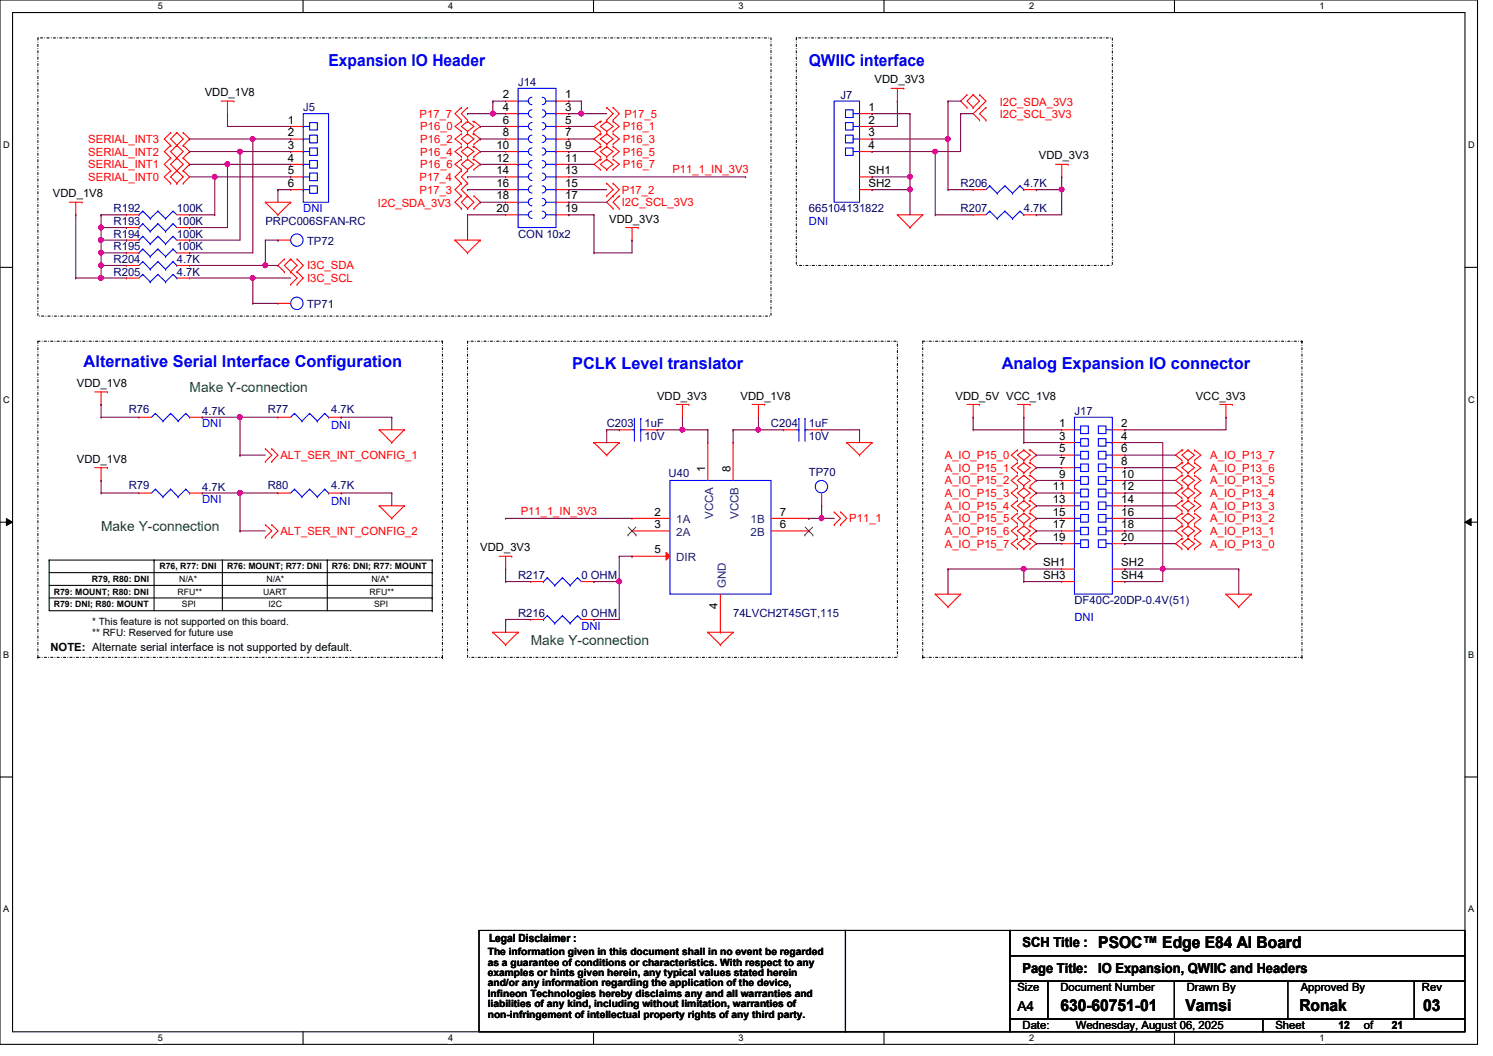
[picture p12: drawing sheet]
<svg xmlns="http://www.w3.org/2000/svg" width="297mm" height="210mm" viewBox="0 0 297 210" stroke-linecap="round" stroke-linejoin="round" font-family="sans-serif">
<defs><g id="words">
<g font-size="3.3" fill="#00f">
<text x="65.4" y="13">Expansion IO Header</text>
<text x="160.9" y="13">QWIIC interface</text>
<text x="16.6" y="72.9">Alternative Serial Interface Configuration</text>
<text x="113.8" y="73.4">PCLK Level translator</text>
<text x="199.3" y="73.4">Analog Expansion IO connector</text>
</g>
<g font-size="3.3">
<text x="218.5" y="188.6">PSOC™ Edge E84 AI Board</text>
<text x="210.9" y="201.1">630-60751-01</text>
<text x="235.8" y="201.1">Vamsi</text>
<text x="258.5" y="201.1">Ronak</text>
<text x="283.1" y="201.1">03</text>
</g>
<g font-size="2.8" fill="#008000">
<text x="37.7" y="77.9">Make Y-connection</text>
<text x="20.1" y="105.6">Make Y-connection</text>
<text x="105.6" y="128.2">Make Y-connection</text>
</g>
<g font-size="2.8">
<text x="203.4" y="188.4">SCH Title :</text>
<text x="203.4" y="193.4">Page Title:</text>
<text x="218.5" y="193.4">IO Expansion, QWIIC and Headers</text>
<text x="202.4" y="201.1">A4</text>
</g>
<g font-size="2.2" fill="#000080">
<text x="103.1" y="17.1">J14</text>
<text x="60.3" y="22.1">J5</text>
<text x="167.2" y="19.6">J7</text>
<text x="191.1" y="37.2">R206</text>
<text x="203.7" y="37.2">4.7K</text>
<text x="22.6" y="42.2">R192</text>
<text x="22.6" y="44.7">R193</text>
<text x="22.6" y="47.3">R194</text>
<text x="35.2" y="42.2">100K</text>
<text x="35.2" y="44.7">100K</text>
<text x="35.2" y="47.3">100K</text>
<text x="52.8" y="44.7">PRPC006SFAN-RC</text>
<text x="103.1" y="47.3">CON 10x2</text>
<text x="160.9" y="42.2">665104131822</text>
<text x="191.1" y="42.2">R207</text>
<text x="203.7" y="42.2">4.7K</text>
<text x="22.6" y="52.3">R204</text>
<text x="22.6" y="49.8">R195</text>
<text x="35.2" y="52.3">4.7K</text>
<text x="35.2" y="49.8">100K</text>
<text x="61.1" y="48.8">TP72</text>
<text x="22.6" y="54.8">R205</text>
<text x="35.2" y="54.8">4.7K</text>
<text x="61.1" y="61.3">TP71</text>
<text x="25.6" y="82.2">R76</text>
<text x="40.2" y="82.5">4.7K</text>
<text x="53.3" y="82.2">R77</text>
<text x="65.9" y="82.2">4.7K</text>
<text x="213.7" y="82.5">J17</text>
<text x="120.7" y="85">C203</text>
<text x="128.2" y="85">1uF</text>
<text x="128.2" y="87.5">10V</text>
<text x="153.4" y="85">C204</text>
<text x="160.9" y="85">1uF</text>
<text x="160.9" y="87.5">10V</text>
<text x="133" y="94.8">U40</text>
<text x="160.9" y="94.6">TP70</text>
<text x="25.6" y="97.3">R79</text>
<text x="40.2" y="97.6">4.7K</text>
<text x="53.3" y="97.3">R80</text>
<text x="65.9" y="97.3">4.7K</text>
<text x="103.1" y="115.2">R217</text>
<text x="115.7" y="115.2">0 OHM</text>
<text x="103.1" y="122.7">R216</text>
<text x="115.7" y="122.7">0 OHM</text>
<text x="145.8" y="122.7">74LVCH2T45GT,115</text>
<text x="213.7" y="120.2">DF40C-20DP-0.4V(51)</text>
</g>
<g font-size="2.2">
<text x="174" y="16.6">VDD_3V3</text>
<text x="40.7" y="19.1">VDD_1V8</text>
<text x="100" y="19.6">2</text>
<text x="100" y="22.1">4</text>
<text x="112.4" y="19.6">1</text>
<text x="112.4" y="22.1">3</text>
<text x="172.8" y="22.1">1</text>
<text x="57.3" y="24.6">1</text>
<text x="57.3" y="27.1">2</text>
<text x="57.3" y="29.6">3</text>
<text x="98.8" y="29.6">10</text>
<text x="100" y="24.6">6</text>
<text x="100" y="27.1">8</text>
<text x="112.4" y="24.6">5</text>
<text x="112.4" y="27.1">7</text>
<text x="112.4" y="29.6">9</text>
<text x="172.8" y="24.6">2</text>
<text x="172.8" y="27.1">3</text>
<text x="172.8" y="29.6">4</text>
<text x="57.3" y="32.1">4</text>
<text x="57.3" y="34.6">5</text>
<text x="98.8" y="32.1">12</text>
<text x="98.8" y="34.6">14</text>
<text x="112.4" y="32.1">11</text>
<text x="112.4" y="34.6">13</text>
<text x="172.8" y="34.6">SH1</text>
<text x="206.7" y="31.7">VDD_3V3</text>
<text x="10.5" y="39.2">VDD_1V8</text>
<text x="57.3" y="37.2">6</text>
<text x="98.8" y="37.2">16</text>
<text x="98.8" y="39.7">18</text>
<text x="112.4" y="37.2">15</text>
<text x="112.4" y="39.7">17</text>
<text x="172.8" y="37.2">SH2</text>
<text x="98.8" y="42.2">20</text>
<text x="112.4" y="42.2">19</text>
<text x="121.2" y="44.3">VDD_3V3</text>
<text x="15.3" y="77">VDD_1V8</text>
<text x="130.7" y="79.5">VDD_3V3</text>
<text x="147.3" y="79.5">VDD_1V8</text>
<text x="190.1" y="79.5">VDD_5V VCC_1V8</text>
<text x="237.9" y="79.5">VCC_3V3</text>
<text x="210.7" y="84.9">1</text>
<text x="210.7" y="87.5">3</text>
<text x="210.7" y="90">5</text>
<text x="223.1" y="84.9">2</text>
<text x="223.1" y="87.5">4</text>
<text x="223.1" y="90">6</text>
<text x="15.3" y="92">VDD_1V8</text>
<text x="140.3" y="93.8" transform="rotate(-90 140.3 93.8)">1</text>
<text x="145.3" y="93.8" transform="rotate(-90 145.3 93.8)">8</text>
<text x="210.7" y="92.5">7</text>
<text x="210.7" y="95">9</text>
<text x="223.1" y="92.5">8</text>
<text x="223.1" y="95">10</text>
<text x="209.4" y="97.5">11</text>
<text x="209.4" y="100">13</text>
<text x="223.1" y="97.5">12</text>
<text x="223.1" y="100">14</text>
<text x="130.2" y="102.5">2</text>
<text x="130.2" y="105">3</text>
<text x="155.2" y="105">6</text>
<text x="155.2" y="102.5">7</text>
<text x="209.4" y="102.5">15</text>
<text x="209.4" y="105">17</text>
<text x="209.4" y="107.6">19</text>
<text x="223.1" y="102.5">16</text>
<text x="223.1" y="105">18</text>
<text x="223.1" y="107.6">20</text>
<text x="95.5" y="109.6">VDD_3V3</text>
<text x="130.2" y="110.1">5</text>
<text x="207.5" y="112.6">SH1</text>
<text x="223.1" y="112.6">SH2</text>
<text x="207.5" y="115.1">SH3</text>
<text x="223.1" y="115.1">SH4</text>
<text x="142.7" y="121.2" transform="rotate(-90 142.7 121.2)">4</text>
<text x="10" y="129.5">NOTE: Alternate serial interface is not supported by default.</text>
<text x="97.3" y="187.4">Legal Disclaimer :</text>
<text x="202.4" y="197.1">Size</text>
<text x="210.9" y="197.1">Document Number</text>
<text x="236.1" y="197.1">Drawn By</text>
<text x="258.7" y="197.1">Approved By</text>
<text x="282.9" y="197.1">Rev</text>
<text x="203.4" y="204.7">Date:</text>
<text x="214" y="204.7">Wednesday, August 06, 2025</text>
<text x="253.7" y="204.7">Sheet</text>
<text x="266.3" y="204.7">12</text>
<text x="271.3" y="204.7">of</text>
<text x="276.9" y="204.7">21</text>
</g>
<g font-size="2.2" fill="#f00">
<text x="83.5" y="23.4">P17_7</text>
<text x="124.2" y="23.4">P17_5</text>
<text x="198.9" y="23.4">I2C_SCL_3V3</text>
<text x="198.9" y="21.1">I2C_SDA_3V3</text>
<text x="17.6" y="28.4">SERIAL_INT3</text>
<text x="83.6" y="25.9">P16_0</text>
<text x="83.6" y="28.4">P16_2</text>
<text x="123.9" y="25.9">P16_1</text>
<text x="123.9" y="28.4">P16_3</text>
<text x="17.6" y="30.9">SERIAL_INT2</text>
<text x="17.6" y="33.4">SERIAL_INT1</text>
<text x="17.6" y="36">SERIAL_INT0</text>
<text x="83.5" y="36">P17_4</text>
<text x="83.6" y="30.9">P16_4</text>
<text x="83.6" y="33.4">P16_6</text>
<text x="123.9" y="30.9">P16_5</text>
<text x="123.9" y="33.4">P16_7</text>
<text x="133.8" y="34.5">P11_1_IN_3V3</text>
<text x="75.2" y="41.2">I2C_SDA_3V3</text>
<text x="83.5" y="38.5">P17_3</text>
<text x="123.7" y="41">I2C_SCL_3V3</text>
<text x="123.7" y="38.5">P17_2</text>
<text x="61.1" y="53.6">I3C_SDA</text>
<text x="61.1" y="56.1">I3C_SCL</text>
<text x="55.8" y="91.3">ALT_SER_INT_CONFIG_1</text>
<text x="188" y="91.3">A_IO_P15_0</text>
<text x="188" y="93.8">A_IO_P15_1</text>
<text x="240.7" y="93.8">A_IO_P13_6</text>
<text x="240.7" y="91.3">A_IO_P13_7</text>
<text x="188" y="96.3">A_IO_P15_2</text>
<text x="188" y="98.8">A_IO_P15_3</text>
<text x="188" y="101.3">A_IO_P15_4</text>
<text x="240.7" y="101.3">A_IO_P13_3</text>
<text x="240.7" y="98.8">A_IO_P13_4</text>
<text x="240.7" y="96.3">A_IO_P13_5</text>
<text x="55.8" y="106.4">ALT_SER_INT_CONFIG_2</text>
<text x="103.6" y="102.4">P11_1_IN_3V3</text>
<text x="169" y="103.8">P11_1</text>
<text x="188" y="103.8">A_IO_P15_5</text>
<text x="188" y="106.4">A_IO_P15_6</text>
<text x="240.7" y="106.4">A_IO_P13_1</text>
<text x="240.7" y="103.8">A_IO_P13_2</text>
<text x="188" y="108.9">A_IO_P15_7</text>
<text x="240.7" y="108.9">A_IO_P13_0</text>
</g>
<g font-size="2.2" fill="#00f">
<text x="60.3" y="42.2">DNI</text>
<text x="160.9" y="44.7">DNI</text>
<text x="40.2" y="85">DNI</text>
<text x="65.9" y="85.3">DNI</text>
<text x="40.2" y="100.1">DNI</text>
<text x="65.9" y="100.3">DNI</text>
<text x="115.7" y="125.2">DNI</text>
<text x="213.7" y="123.5">DNI</text>
</g>
<g font-size="2.2" fill="#004080">
<text x="134.5" y="104.1">1A</text>
<text x="134.5" y="106.6">2A</text>
<text x="141.9" y="103.2" transform="rotate(-90 141.9 103.2)">VCCA</text>
<text x="146.9" y="103.2" transform="rotate(-90 146.9 103.2)">VCCB</text>
<text x="149.3" y="106.6">2B</text>
<text x="149.3" y="104.1">1B</text>
<text x="134.5" y="111.6">DIR</text>
<text x="144.4" y="116.9" transform="rotate(-90 144.4 116.9)">GND</text>
</g>
<g font-size="2">
<text x="18.3" y="124.2">* This feature is not supported on this board.</text>
<text x="18.3" y="126.5">** RFU: Reserved for future use</text>
<text x="97" y="189.9">The information given in this document shall in no event be regarded</text>
<text x="97" y="192">as a guarantee of conditions or characteristics. With respect to any</text>
<text x="97" y="194.1">examples or hints given herein, any typical values stated herein</text>
<text x="97" y="196.2">and/or any information regarding the application of the device,</text>
<text x="97" y="198.2">Infineon Technologies hereby disclaims any and all warranties and</text>
<text x="97" y="200.3">liabilities of any kind, including without limitation, warranties of</text>
<text x="97" y="202.4">non-infringement of intellectual property rights of any third party.</text>
</g>
<g font-size="1.8">
<text x="31.4" y="1.9">5</text>
<text x="89.2" y="1.9">4</text>
<text x="146.9" y="1.9">3</text>
<text x="204.7" y="1.9">2</text>
<text x="262.5" y="1.9">1</text>
<text x=".6" y="29.4">D</text>
<text x="292.1" y="29.4">D</text>
<text x=".6" y="80.1">C</text>
<text x="292.1" y="80.1">C</text>
<text x=".6" y="130.8">B</text>
<text x="292.1" y="130.8">B</text>
<text x=".6" y="181.4">A</text>
<text x="292.1" y="181.4">A</text>
<text x="31.4" y="207.1">5</text>
<text x="89.2" y="207.1">4</text>
<text x="146.9" y="207.1">3</text>
<text x="204.7" y="207.1">2</text>
<text x="262.5" y="207.1">1</text>
</g>
<g font-size="1.7">
<text x="31.7" y="113.2">R76, R77: DNI</text>
<text x="45.2" y="113.2">R76: MOUNT; R77: DNI</text>
<text x="66" y="113.2">R76: DNI; R77: MOUNT</text>
<text x="10.7" y="118.3">R79: MOUNT; R80: DNI</text>
<text x="18.3" y="115.7">R79, R80: DNI</text>
<text x="35.3" y="118.3">RFU**</text>
<text x="35.6" y="115.7">N/A*</text>
<text x="52.4" y="118.3">UART</text>
<text x="53" y="115.7">N/A*</text>
<text x="73.5" y="118.3">RFU**</text>
<text x="73.9" y="115.7">N/A*</text>
<text x="10.7" y="120.8">R79: DNI; R80: MOUNT</text>
<text x="36.2" y="120.8">SPI</text>
<text x="53.4" y="120.8">I2C</text>
<text x="74.4" y="120.8">SPI</text>
</g>
</g></defs>
<path d="M0 0h293.9v207.7h-293.9zM2.5 2.5h288.9v202.7h-288.9z" fill="none" stroke="#000" stroke-width=".21"/>
<g fill="#fff">
<path d="M31.4 .3h.9v1.9h-.9z"/>
<path d="M31.4 205.4h.9v2h-.9z"/>
</g>
<path d="M60.3 0v2.5M60.3 205.2v2.5" fill="none" stroke="#000" stroke-width=".21"/>
<g fill="#fff">
<path d="M89.2 .3h.9v1.9h-.9z"/>
<path d="M89.2 205.4h.9v2h-.9z"/>
</g>
<path d="M118.1 0v2.5M118.1 205.2v2.5" fill="none" stroke="#000" stroke-width=".21"/>
<g fill="#fff">
<path d="M146.9 .3h1v1.9h-1z"/>
<path d="M146.9 205.4h1v2h-1z"/>
</g>
<path d="M175.9 0v2.5M175.9 205.2v2.5" fill="none" stroke="#000" stroke-width=".21"/>
<g fill="#fff">
<path d="M204.7 .3h1v1.9h-1z"/>
<path d="M204.7 205.4h1v2h-1z"/>
</g>
<path d="M233.6 0v2.5M233.6 205.2v2.5" fill="none" stroke="#000" stroke-width=".21"/>
<g fill="#fff">
<path d="M262.5 .3h1v1.9h-1z"/>
<path d="M262.5 205.4h1v2h-1z"/>
<path d="M.6 27.8h1.3v2h-1.3z"/>
<path d="M292.1 27.8h1.2v2h-1.2z"/>
<path d="M.6 78.5h1.3v2h-1.3z"/>
<path d="M292.1 78.5h1.2v2h-1.2z"/>
</g>
<path d="M0 53.2h2.5M291.4 53.2h2.5" fill="none" stroke="#000" stroke-width=".21"/>
<g fill="#fff">
<path d="M.6 129.2h1.2v1.9h-1.2z"/>
<path d="M292.1 129.2h1.1v1.9h-1.1z"/>
</g>
<path d="M0 103.8h2.5M291.4 103.8h2.5" fill="none" stroke="#000" stroke-width=".21"/>
<path d="M1.3 103.1l1.2 .7-1.2 .7zM291.4 103.8l1.3-.7v1.4z" fill="#000"/>
<path d="M1.3 103.1l1.2 .7-1.2 .7zM291.4 103.8l1.3-.7v1.4z" fill="none" stroke="#000" stroke-width=".2"/>
<g fill="#fff">
<path d="M.6 179.8h1.2v2h-1.2z"/>
<path d="M292.1 179.8h1.1v2h-1.1z"/>
</g>
<g fill="none" stroke="#000" stroke-width=".21">
<path d="M9.8 111.4h.1M9.8 111.4h76.2M9.8 111.4v10.1h76.2M9.8 113.9h76.2M9.8 116.4h76.2M9.8 118.9h76.2M30.6 111.4h.1M30.6 111.4v10.1M44.2 111.4h.1M44.2 111.4v10.1M65.1 111.4h.1M65.1 111.4v10.1"/>
<path d="M86 111.4h.1M86 113.9h.1M86 116.4h.1M86 118.9h.1M86 111.4v10.1M86 121.5h.1M0 154.5h2.5M291.4 154.5h2.5M95.3 185h72.9v20.2h-72.9zM168.2 185h32.7v20.2h-32.7zM200.9 185h90.5v5.1h-90.5zM200.9 195.1h7.5v7.5h-7.5z"/>
<path d="M200.9 190.1h90.5v5h-90.5zM208.4 195.1h72.9v7.5h-72.9zM233.6 195.1h22.6v7.5h-22.6zM281.3 195.1h10.1v7.5h-10.1zM200.9 202.6h50.3v2.6h-50.3zM251.2 202.6h40.2v2.6h-40.2z"/>
</g>
<g fill="none" stroke="#000" stroke-width=".21" stroke-dasharray=".4 .4 0 .4">
<path d="M7.5 7.5h145.9v55.4h-145.9zM158.4 7.5h62.9v45.3h-62.9zM7.5 67.9h80.5M7.5 67.9v62.8M88 67.9h.1M88 67.9v62.8M93 67.9h85.5v62.8h-85.5zM183.6 67.9h75.4M183.6 67.9v62.8M259 67.9h.1M7.5 130.7h.1M7.5 130.7h80.5"/>
<path d="M88 130.7h.1M183.6 130.7h.1M183.6 130.7h75.4M259 130.7v-62.8M259 130.7h.1"/>
</g>
<g fill="none" stroke="#f00" stroke-width=".21">
<path d="M177.2 17.6h2.6M178.5 17.6v2.5M179.8 17.6h.1M192.4 18.8h.1M192.4 18.8l-1.3 1.3 1.3 1.3M193.6 18.8h.1M193.6 18.8l-1.2 1.3 1.2 1.3M193.6 18.8l1.3 1.3-1.3 1.3M194.9 18.8h.1M194.9 18.8l1.2 1.3-1.2 1.3M34 28.9h.1M34 26.4h.1"/>
<path d="M34 31.4h.1M34 34h.1M34 36.4h.1M34 31.4l-1.3 1.3 1.3 1.3M34 26.4l-1.3 1.2 1.3 1.3M34 28.9l-1.3 1.2 1.3 1.3M34 34l-1.3 1.2 1.3 1.2M35.2 26.4h.1M35.2 28.9h.1M35.2 31.4h.1M35.2 34h.1M35.2 36.4h.1"/>
<path d="M35.2 26.4l1.2 1.2-2.4 2.5 1.2 1.3M35.2 26.4l-1.2 1.2 1.2 1.3M35.2 28.9l1.2 1.2-1.2 1.3M35.2 31.4l1.2 1.3-2.4 2.5 1.2 1.2M35.2 31.4l-1.2 1.3 1.2 1.3M35.2 34l1.2 1.2-1.2 1.2M36.4 28.9h.1M36.4 26.4h.1M36.4 31.4h.1M36.4 34h.1M36.4 36.4h.1M36.4 26.4l1.3 1.2-1.3 1.3"/>
<path d="M36.4 31.4l1.3 1.3-1.3 1.3M36.4 28.9l1.3 1.2-1.3 1.3M36.4 34l1.3 1.2-1.3 1.2M44 20.1h2.5M45.3 22.6h.1M45.3 20.1v2.5M46.5 20.1h.1M91.8 24.1h.1M91.8 26.1h.1M91.8 26.6h.1M91.8 28.7h.1M91.8 29.2h.1"/>
<path d="M91.8 31.2h.1M91.8 31.7h.1M91.8 33.7h.1M91.8 38.9h.1M91.8 36.4h.1M91.8 34h.1M91.8 23.9h.1M91.8 21.4h.1M91.8 24.1l-1.3 1 1.3 1M91.8 26.6l-1.3 1 1.3 1.1M91.8 29.2l-1.3 .9 1.3 1.1M91.8 31.7l-1.3 1 1.3 1"/>
<path d="M91.8 34l-1.3 1.2 1.3 1.2M91.8 38.9l-1.3 1.3 1.3 1.3M91.8 36.4l-1.3 1.3 1.3 1.2M91.8 21.4l-1.3 1.2 1.3 1.3M93 24.1h.1M93 26.1h.1M93 26.6h.1M93 28.7h.1M93 29.2h.1M93 31.2h.1M93 31.7h.1M93 33.7h.1"/>
<path d="M93 38.9h.1M93 36.4h.1M93 34h.1M93 23.9h.1M93 21.4h.1M93 24.1l-1.2 1 1.2 1M93 24.1l1.3 1-1.3 1M93 26.6l-1.2 1 1.2 1.1M93 26.6l1.3 1-1.3 1.1M93 29.2l-1.2 .9 1.2 1.1M93 29.2l1.3 .9-1.3 1.1M93 31.7l-1.2 1 1.2 1"/>
<path d="M93 31.7l1.3 1-1.3 1M93 36.4l-1.2 1.3 2.5 2.5-1.3 1.3M93 38.9l-1.2 1.3 1.2 1.3M93 34l-1.2 1.2 1.2 1.2M93 21.4l-1.2 1.2 1.2 1.3M94 24.1h.3M94 26.6h.3M94 29.2h.3M94 31.7h.3M94.3 26.1h.1M94.3 24.1h.1M94.3 28.7h.1"/>
<path d="M94.3 26.6h.1M94.3 31.2h.1M94.3 29.2h.1M94.3 33.7h.1M94.3 31.7h.1M94.3 38.9h.1M94.3 24.1l1.2 1-1.2 1M94.3 26.6l1.2 1-1.2 1.1M94.3 29.2l1.2 .9-1.2 1.1M94.3 31.7l1.2 1-1.2 1M94.3 38.9l1.2 1.3-1.2 1.3M100.6 20.1h.1"/>
<path d="M100.6 22.6h.1M100.6 25.1h.1M100.6 27.6h.1M100.6 30.1h.1M100.6 32.7h.1M100.6 35.2h.1M100.6 37.7h.1M100.6 20.1h2.5M100.6 32.7h2.5M100.6 37.7h2.5M100.6 22.6h2.5M100.6 25.1h2.5"/>
<path d="M100.6 27.6h2.5M100.6 30.1h2.5M100.6 35.2h2.5M110.6 20.1h2.6M110.6 32.7h2.6M110.6 37.7h2.6M110.6 22.6h2.6M110.6 25.1h2.6M110.6 27.6h2.6M110.6 30.1h2.6M110.6 35.2h2.6M113.2 20.1h.1"/>
<path d="M113.2 22.6h.1M113.2 25.1h.1M113.2 27.6h.1M113.2 30.1h.1M113.2 32.7h.1M113.2 35.2h.1M113.2 37.7h.1M119.4 26.1h.1M119.4 24.1h.1M119.4 28.7h.1M119.4 26.6h.1M119.4 31.2h.1"/>
<path d="M119.4 29.2h.1M119.4 33.7h.1M119.4 31.7h.1M119.4 24.1h.3M119.4 24.1l-1.2 1 1.2 1M119.4 26.6h.3M119.4 26.6l-1.2 1 1.2 1.1M119.4 29.2h.3M119.4 29.2l-1.2 .9 1.2 1.1M119.4 31.7h.3M119.4 31.7l-1.2 1 1.2 1M120.7 24.1h.1"/>
<path d="M120.7 26.1h.1M120.7 26.6h.1M120.7 28.7h.1M120.7 29.2h.1M120.7 31.2h.1M120.7 31.7h.1M120.7 33.7h.1M120.7 38.9h.1M120.7 36.4h.1M120.7 23.9h.1M120.7 21.4h.1M120.7 24.1l1.3 1-1.3 1"/>
<path d="M120.7 24.1l-1.3 1 1.3 1M120.7 26.6l1.3 1-1.3 1.1M120.7 26.6l-1.3 1 1.3 1.1M120.7 29.2l1.3 .9-1.3 1.1M120.7 29.2l-1.3 .9 1.3 1.1M120.7 31.7l1.3 1-1.3 1M120.7 31.7l-1.3 1 1.3 1M120.7 36.4l1.3 1.3-1.3 1.2M120.7 21.4l1.3 1.2-1.3 1.3M122 24.1h.1M122 26.1h.1M122 26.6h.1"/>
<path d="M122 28.7h.1M122 29.2h.1M122 31.2h.1M122 31.7h.1M122 33.7h.1M122 38.9h.1M122 36.4h.1M122 23.9h.1M122 21.4h.1M122 24.1l1.2 1-1.2 1M122 26.6l1.2 1-1.2 1.1M122 29.2l1.2 .9-1.2 1.1"/>
<path d="M122 31.7l1.2 1-1.2 1M122 36.4l1.2 1.3-2.5 2.5 1.3 1.3M122 21.4l1.2 1.2-1.2 1.3M123.2 38.9h.1M123.2 38.9l-1.2 1.3 1.2 1.3M171 37.7h2.5M171 22.6h2.5M171 25.1h2.5M171 27.6h2.5M171 30.1h2.5M171 35.2h2.5M173.5 22.6h.1"/>
<path d="M173.5 25.1h.1M173.5 27.6h.1M173.5 30.1h.1M173.5 35.2h.1M173.5 37.7h.1M178.5 20.1h.1M192.4 21.4h.1M193.6 21.4h.1M193.6 37.7h.1M193.6 37.7h2.5M194.9 21.4h.1M194.9 23.9h.1"/>
<path d="M194.9 21.4l-1.3 1.2 1.3 1.3M196.1 23.9h.1M196.1 21.4h.1M196.1 21.4l-1.2 1.2 1.2 1.3M203.7 37.7h2.5M206.2 37.7h.1M210 32.7h2.5M211.2 35.2h.1M211.2 32.7v2.5M212.5 32.7h.1M13.8 40.2h2.5M15.1 42.7h.1"/>
<path d="M15.1 40.2v2.5M16.3 40.2h.1M52.8 40.2h.1M52.8 40.2h5M52.8 40.2l2.5 2.5M55.3 42.7h.1M56.6 54.1h.1M56.6 51.5h.1M56.6 51.5l-1.3 1.3 1.3 1.3M57.8 40.2h.1M57.8 51.5h.1M57.8 54.1h.1"/>
<path d="M57.8 56.6h.1M57.8 40.2l-2.5 2.5M57.8 51.5l-1.2 1.3 1.2 1.3M57.8 51.5l1.3 1.3-1.3 1.3M57.8 54.1l1.3 1.2-1.3 1.3M59.1 54.1h.1M59.1 51.5h.1M59.1 56.6h.1M59.1 51.5l1.2 1.3-1.2 1.3M59.1 54.1l1.2 1.2-1.2 1.3M90.5 47.8h.1M90.5 47.8h5"/>
<path d="M90.5 47.8l2.5 2.5M91.8 41.5h.1M93 50.3h.1M93 41.5h.1M94.3 41.5h.1M95.5 47.8h.1M95.5 47.8l-2.5 2.5M100.6 40.2h.1M100.6 42.7h.1M100.6 42.7h2.5M100.6 40.2h2.5M110.6 42.7h2.6"/>
<path d="M110.6 40.2h2.6M113.2 40.2h.1M113.2 42.7h.1M122 41.5h.1M123.2 41.5h.1M124.5 45.3h2.5M125.7 47.8h.1M125.7 45.3v2.5M127 45.3h.1M178.5 42.7h.1M178.5 42.7h5.1M178.5 42.7l2.5 2.6"/>
<path d="M181 45.3h.1M183.6 42.7h.1M183.6 42.7l-2.6 2.6M193.6 42.7h.1M193.6 42.7h2.5M203.7 42.7h2.5M206.2 42.7h.1M18.8 77.9h2.6M20.1 77.9v2.5M21.4 77.9h.1M18.8 93h2.6M20.1 80.4h.1"/>
<path d="M20.1 95.5h.1M20.1 93v2.5M21.4 93h.1M27.6 98h.1M27.6 98h2.5M37.7 98h2.5M40.2 98h.1M52.8 91.8h.1M52.8 89.2h.1M52.8 89.2l1.3 1.3-1.3 1.3M54.1 91.8h.1M54.1 89.2h.1"/>
<path d="M54.1 89.2l1.2 1.3-1.2 1.3M55.3 98h.1M55.3 98h2.5M65.4 98h2.5M67.9 98h.1M75.4 85.5h.1M75.4 85.5h5M75.4 85.5l2.5 2.5M77.9 88h.1M80.4 85.5h.1M80.4 85.5l-2.5 2.5M118.2 88h.1"/>
<path d="M118.2 88h5M118.2 88l2.5 2.5M120.7 90.5h.1M123.2 88h.1M123.2 88l-2.5 2.5M134.5 80.4h2.5M135.8 83h.1M135.8 80.4v2.6M137 80.4h.1M140.8 88h.1M140.8 88v7.5M149.6 80.4h2.5"/>
<path d="M150.9 83h.1M150.9 80.4v2.6M152.1 80.4h.1M163.4 98v2.6M168.4 88h.1M168.4 88h5.1M168.4 88l2.6 2.5M171 90.5h.1M173.5 88h.1M173.5 88l-2.5 2.5M192.4 80.4h2.5M193.6 83h.1"/>
<path d="M193.6 80.4v2.6M194.9 80.4h.1M202.4 89.5h.1M202.4 91.5h.1M202.4 92h.1M202.4 94h.1M202.4 94.5h.1M202.4 96.6h.1M202.4 97h.1M202.4 99.1h.1M202.4 99.6h.1M202.4 80.4h2.5"/>
<path d="M202.4 89.5l-1.2 1 1.2 1M202.4 92l-1.2 1 1.2 1M202.4 94.5l-1.2 1 1.2 1.1M202.4 97l-1.2 1 1.2 1.1M202.4 99.6l-1.2 1 1.2 1M203.7 83h.1M203.7 89.5h.1M203.7 91.5h.1M203.7 92h.1M203.7 94h.1M203.7 94.5h.1M203.7 96.6h.1"/>
<path d="M203.7 97h.1M203.7 99.1h.1M203.7 99.6h.1M203.7 80.4v2.6M203.7 89.5l-1.3 1 1.3 1M203.7 89.5l1.2 1-1.2 1M203.7 92l-1.3 1 1.3 1M203.7 92l1.2 1-1.2 1M203.7 94.5l-1.3 1 1.3 1.1M203.7 94.5l1.2 1-1.2 1.1M203.7 97l-1.3 1 1.3 1.1M203.7 97l1.2 1-1.2 1.1"/>
<path d="M203.7 99.6l-1.3 1 1.3 1M203.7 99.6l1.2 1-1.2 1M204.7 99.6h.2M204.7 97h.2M204.7 94.5h.2M204.7 92h.2M204.7 89.5h.2M204.9 80.4h.1M204.9 91.5h.1M204.9 89.5h.1M204.9 94h.1M204.9 92h.1"/>
<path d="M204.9 96.6h.1M204.9 94.5h.1M204.9 99.1h.1M204.9 97h.1M204.9 99.6h.1M204.9 89.5l1.3 1-1.3 1M204.9 92l1.3 1-1.3 1M204.9 94.5l1.3 1-1.3 1.1M204.9 97l1.3 1-1.3 1.1M204.9 99.6l1.3 1-1.3 1M235.1 99.6h.1M235.1 99.1h.1"/>
<path d="M235.1 97h.1M235.1 96.6h.1M235.1 94.5h.1M235.1 94h.1M235.1 92h.1M235.1 91.5h.1M235.1 89.5h.1M235.1 99.6l-1.3 1 1.3 1M235.1 99.6h.2M235.1 97l-1.3 1 1.3 1.1M235.1 97h.2M235.1 94.5l-1.3 1 1.3 1.1"/>
<path d="M235.1 94.5h.2M235.1 92l-1.3 1 1.3 1M235.1 92h.2M235.1 89.5l-1.3 1 1.3 1M235.1 89.5h.2M236.3 99.6h.1M236.3 97h.1M236.3 99.1h.1M236.3 94.5h.1M236.3 96.6h.1M236.3 92h.1M236.3 94h.1"/>
<path d="M236.3 89.5h.1M236.3 91.5h.1M236.3 99.6l1.3 1-1.3 1M236.3 99.6l-1.2 1 1.2 1M236.3 97l1.3 1-1.3 1.1M236.3 97l-1.2 1 1.2 1.1M236.3 94.5l1.3 1-1.3 1.1M236.3 94.5l-1.2 1 1.2 1.1M236.3 92l1.3 1-1.3 1M236.3 92l-1.2 1 1.2 1M236.3 89.5l1.3 1-1.3 1M236.3 89.5l-1.2 1 1.2 1"/>
<path d="M237.6 99.6h.1M237.6 97h.1M237.6 99.1h.1M237.6 94.5h.1M237.6 96.6h.1M237.6 92h.1M237.6 94h.1M237.6 89.5h.1M237.6 91.5h.1M237.6 99.6l1.3 1-1.3 1M237.6 97l1.3 1-1.3 1.1M237.6 94.5l1.3 1-1.3 1.1"/>
<path d="M237.6 92l1.3 1-1.3 1M237.6 89.5l1.3 1-1.3 1M242.7 80.4h2.5M243.9 83h.1M243.9 80.4v2.6M245.2 80.4h.1M52.8 106.8h.1M52.8 104.4h.1M52.8 104.4l1.3 1.2-1.3 1.2M54.1 106.8h.1M54.1 104.4h.1M54.1 104.4l1.2 1.2-1.2 1.2"/>
<path d="M75.4 100.6h.1M75.4 100.6h5M75.4 100.6l2.5 2.5M77.9 103.1h.1M80.4 100.6h.1M80.4 100.6l-2.5 2.5M99.3 110.6h2.5M100.6 113.2h.1M100.6 110.6v2.6M101.8 110.6h.1M125.7 103.1h.1M125.7 105.6h.1"/>
<path d="M125.7 103.1h7.6M125.7 105.6h7.6M143.3 118.2v7.5M163.4 100.6h.1M165.9 104.4h.1M165.9 101.8h.1M165.9 101.8l1.3 1.3-1.3 1.3M167.2 104.4h.1M167.2 101.8h.1M167.2 101.8l1.2 1.3-1.2 1.3M186.1 118.2h.1M186.1 118.2h5"/>
<path d="M186.1 118.2l2.5 2.5M191.1 118.2h.1M191.1 118.2l-2.5 2.5M202.4 101.6h.1M202.4 102.1h.1M202.4 104.1h.1M202.4 104.6h.1M202.4 106.6h.1M202.4 107.1h.1M202.4 109.1h.1M202.4 102.1l-1.2 1 1.2 1M202.4 104.6l-1.2 1 1.2 1"/>
<path d="M202.4 107.1l-1.2 1 1.2 1M203.7 101.6h.1M203.7 102.1h.1M203.7 104.1h.1M203.7 104.6h.1M203.7 106.6h.1M203.7 107.1h.1M203.7 109.1h.1M203.7 102.1l-1.3 1 1.3 1M203.7 102.1l1.2 1-1.2 1M203.7 104.6l-1.3 1 1.3 1M203.7 104.6l1.2 1-1.2 1"/>
<path d="M203.7 107.1l-1.3 1 1.3 1M203.7 107.1l1.2 1-1.2 1M204.7 107.1h.2M204.7 104.6h.2M204.7 102.1h.2M204.9 101.6h.1M204.9 104.1h.1M204.9 102.1h.1M204.9 106.6h.1M204.9 104.6h.1M204.9 109.1h.1M204.9 107.1h.1"/>
<path d="M204.9 102.1l1.3 1-1.3 1M204.9 104.6l1.3 1-1.3 1M204.9 107.1l1.3 1-1.3 1M235.1 109.1h.1M235.1 107.1h.1M235.1 106.6h.1M235.1 104.6h.1M235.1 104.1h.1M235.1 102.1h.1M235.1 101.6h.1M235.1 107.1l-1.3 1 1.3 1M235.1 107.1h.2"/>
<path d="M235.1 104.6l-1.3 1 1.3 1M235.1 104.6h.2M235.1 102.1l-1.3 1 1.3 1M235.1 102.1h.2M236.3 107.1h.1M236.3 109.1h.1M236.3 104.6h.1M236.3 106.6h.1M236.3 102.1h.1M236.3 104.1h.1M236.3 101.6h.1M236.3 107.1l1.3 1-1.3 1"/>
<path d="M236.3 107.1l-1.2 1 1.2 1M236.3 104.6l1.3 1-1.3 1M236.3 104.6l-1.2 1 1.2 1M236.3 102.1l1.3 1-1.3 1M236.3 102.1l-1.2 1 1.2 1M237.6 107.1h.1M237.6 109.1h.1M237.6 104.6h.1M237.6 106.6h.1M237.6 102.1h.1M237.6 104.1h.1M237.6 101.6h.1"/>
<path d="M237.6 107.1l1.3 1-1.3 1M237.6 104.6l1.3 1-1.3 1M237.6 102.1l1.3 1-1.3 1M243.9 118.2h.1M243.9 118.2h5M243.9 118.2l2.5 2.5M248.9 118.2h.1M248.9 118.2l-2.5 2.5M98 125.7h.1M98 125.7h5.1M98 125.7l2.6 2.5M100.6 128.2h.1"/>
<path d="M103.1 125.7h.1M103.1 125.7l-2.5 2.5M140.8 125.7h.1M140.8 125.7h5M140.8 125.7l2.5 2.5M143.3 128.2h.1M143.3 125.7h.1M145.8 125.7h.1M145.8 125.7l-2.5 2.5M188.6 120.7h.1M246.4 120.7h.1"/>
</g>
<g fill="none" stroke="#00f" stroke-width=".21">
<path d="M103.1 17.6h7.5v27.7h-7.5zM105.8 19.3a.74 .74 0 0 0-.7 .8 .74 .74 0 0 0 .7 .7M107.9 19.3a.74 .74 0 0 1 .7 .8 .74 .74 0 0 1-.7 .7M103.1 37.7h.1M103.1 35.2h.1M103.1 32.7h.1M103.1 30.1h.1M103.1 27.6h.1M103.1 25.1h.1M103.1 22.6h.1M103.1 20.1h.1M103.1 30.1h2"/>
<path d="M103.1 27.6h2M103.1 25.1h2M103.1 22.6h2M103.1 37.7h2M103.1 35.2h2M103.1 32.7h2M103.1 20.1h2M105.8 39.5a.74 .74 0 0 0-.7 .7 .74 .74 0 0 0 .7 .7M105.8 37a.72 .72 0 0 0-.7 .7 .72 .72 0 0 0 .7 .7M105.8 34.4a.74 .74 0 0 0-.7 .8 .74 .74 0 0 0 .7 .7M105.8 31.9a.74 .74 0 0 0-.7 .8 .74 .74 0 0 0 .7 .7M105.8 29.4a.72 .72 0 0 0-.7 .7 .72 .72 0 0 0 .7 .8"/>
<path d="M105.8 26.9a.74 .74 0 0 0-.7 .7 .74 .74 0 0 0 .7 .8M105.8 24.4a.72 .72 0 0 0-.7 .7 .72 .72 0 0 0 .7 .7M105.8 21.8a.74 .74 0 0 0-.7 .8 .74 .74 0 0 0 .7 .7M107.9 39.5a.74 .74 0 0 1 .7 .7 .74 .74 0 0 1-.7 .7M107.9 37a.72 .72 0 0 1 .7 .7 .72 .72 0 0 1-.7 .7M107.9 34.4a.74 .74 0 0 1 .7 .8 .74 .74 0 0 1-.7 .7M107.9 31.9a.74 .74 0 0 1 .7 .8 .74 .74 0 0 1-.7 .7M107.9 29.4a.72 .72 0 0 1 .7 .7 .72 .72 0 0 1-.7 .8M107.9 26.9a.74 .74 0 0 1 .7 .7 .74 .74 0 0 1-.7 .8M107.9 24.4a.72 .72 0 0 1 .7 .7 .72 .72 0 0 1-.7 .7M107.9 21.8a.74 .74 0 0 1 .7 .8 .74 .74 0 0 1-.7 .7M108.6 30.1h2"/>
<path d="M108.6 27.6h2M108.6 25.1h2M108.6 22.6h2M108.6 37.7h2M108.6 35.2h2M108.6 32.7h2M108.6 20.1h2M110.6 37.7h.1M110.6 35.2h.1M110.6 32.7h.1M110.6 30.1h.1M110.6 27.6h.1"/>
<path d="M110.6 25.1h.1M110.6 22.6h.1M110.6 20.1h.1M165.9 20.1h5.1v20.1h-5.1zM168.2 29.4h1.5v1.5h-1.5zM168.2 26.9h1.5v1.5h-1.5zM168.2 24.4h1.5v1.5h-1.5zM168.2 21.8h1.5v1.6h-1.5zM169.7 30.1h1.3M169.7 27.6h1.3M169.7 25.1h1.3M169.7 22.6h1.3"/>
<path d="M171 30.1h.1M171 27.6h.1M171 25.1h.1M171 22.6h.1M196.9 37h.1M196.9 37l-.8 .7M196.9 37l1.5 1.4M198.4 38.4h.1M199.9 37h.1M199.9 37l-1.5 1.4M199.9 37l1.5 1.4M201.4 38.4h.1"/>
<path d="M202.9 37h.1M202.9 37l-1.5 1.4M202.9 37l.8 .7M203.7 37.7h.1M103.1 42.7h.1M103.1 40.2h.1M103.1 42.7h2M103.1 40.2h2M105.8 42a.72 .72 0 0 0-.7 .7 .72 .72 0 0 0 .7 .7M107.9 42a.72 .72 0 0 1 .7 .7 .72 .72 0 0 1-.7 .7M108.6 42.7h2M108.6 40.2h2"/>
<path d="M110.6 42.7h.1M110.6 40.2h.1M196.9 42h.1M196.9 42l-.8 .7M196.9 42l1.5 1.5M198.4 43.5h.1M199.9 42h.1M199.9 42l-1.5 1.5M199.9 42l1.5 1.5M201.4 43.5h.1M202.9 42h.1M202.9 42l-1.5 1.5"/>
<path d="M202.9 42l.8 .7M203.7 42.7h.1M30.9 97.3h.1M30.9 97.3l-.8 .7M30.9 97.3l1.5 1.5M32.4 98.8h.1M34 97.3h.1M34 97.3l-1.6 1.5M34 97.3l1.4 1.5M35.4 98.8h.1M37 97.3h.1M37 97.3l-1.6 1.5"/>
<path d="M37 97.3l.7 .7M37.7 98h.1M58.6 97.3h.1M58.6 97.3l-.8 .7M58.6 97.3l1.5 1.5M60.1 98.8h.1M61.6 97.3h.1M61.6 97.3l-1.5 1.5M61.6 97.3l1.5 1.5M63.1 98.8h.1M64.6 97.3h.1M64.6 97.3l-1.5 1.5"/>
<path d="M64.6 97.3l.8 .7M65.4 98h.1M133.3 95.5h20.1v22.7h-20.1z"/>
<circle cx="163.4" cy="96.8" r="1.23"/>
</g>
<path d="M124.9 106.4h.1M125 104.8l1.5 1.6M126.5 104.8l-1.6 1.6M126.5 106.4h.1" fill="none" stroke="#804000" stroke-width=".2"/>
<path d="M132.5 109.9l.8 .7-.8 .8z" fill="#f00"/>
<g fill="none" stroke="#f00" stroke-width=".21">
<path d="M57.8 25.1h.1M57.8 27.6h.1M57.8 30.1h.1M57.8 32.7h.1M57.8 35.2h.1M57.8 37.7h.1M57.8 25.1h2.5M57.8 27.6h2.5M57.8 30.1h2.5M57.8 32.7h2.5M57.8 35.2h2.5M57.8 37.7h2.5"/>
<path d="M25.1 42.7h.1M25.1 45.3h.1M25.1 47.8h.1M25.1 52.8h.1M25.1 50.3h.1M25.1 55.3h.1M25.1 42.7h2.5M25.1 47.8h2.5M25.1 45.3h2.5M25.1 52.8h2.5M25.1 50.3h2.5M25.1 55.3h2.5"/>
<path d="M35.2 42.7h2.5M35.2 47.8h2.5M35.2 45.3h2.5M35.2 52.8h2.5M35.2 50.3h2.5M35.2 55.3h2.5M37.7 42.7h.1M37.7 45.3h.1M37.7 47.8h.1M37.7 52.8h.1M37.7 50.3h.1M37.7 55.3h.1"/>
<path d="M55.3 47.8h.1M55.3 47.8h2.5M55.3 60.3h.1M55.3 60.3h2.5M27.6 83h.1M27.6 83h2.5M37.7 83h2.5M40.2 83h.1M55.3 83h.1M55.3 83h2.5M65.4 83h2.5M67.9 83h.1"/>
<path d="M123.2 85.5h.1M123.2 85.5h2.5M128.2 85.5h2.5M130.7 85.5h.1M145.8 88h.1M145.8 88v7.5M155.9 85.5h.1M155.9 85.5h2.5M160.9 85.5h2.5M163.4 85.5h.1M211.2 85.5h.1M211.2 88h.1"/>
<path d="M211.2 90.5h.1M211.2 93h.1M211.2 95.5h.1M211.2 98h.1M211.2 85.5h2.5M211.2 88h2.5M211.2 90.5h2.5M211.2 93h2.5M211.2 95.5h2.5M211.2 98h2.5M221.3 85.5h2.5M221.3 88h2.5"/>
<path d="M221.3 90.5h2.5M221.3 93h2.5M221.3 95.5h2.5M221.3 98h2.5M223.8 85.5h.1M223.8 88h.1M223.8 90.5h.1M223.8 93h.1M223.8 95.5h.1M223.8 98h.1M105.6 115.7h.1M105.6 115.7h2.5"/>
<path d="M115.7 115.7h2.5M118.2 115.7h.1M125.7 110.6h.1M125.7 110.6h7.6M132.5 109.9l.8 .7-.8 .8zM153.4 105.6h7.5M153.4 103.1h7.5M160.9 105.6h.1M160.9 103.1h.1M211.2 100.6h.1M211.2 103.1h.1M211.2 105.6h.1"/>
<path d="M211.2 108.1h.1M211.2 113.2h.1M211.2 115.7h.1M211.2 105.6h2.5M211.2 103.1h2.5M211.2 100.6h2.5M211.2 108.1h2.5M211.2 113.2h2.5M211.2 115.7h2.5M221.3 105.6h2.5M221.3 103.1h2.5M221.3 100.6h2.5"/>
<path d="M221.3 108.1h2.5M221.3 113.2h2.5M221.3 115.7h2.5M223.8 100.6h.1M223.8 103.1h.1M223.8 105.6h.1M223.8 108.1h.1M223.8 113.2h.1M223.8 115.7h.1M105.6 123.2h.1M105.6 123.2h2.5M115.7 123.2h2.5"/>
<path d="M118.2 123.2h.1"/>
</g>
<path d="M160.1 106.4h.1M160.1 104.8l1.6 1.6M161.7 104.8l-1.6 1.6M161.7 106.4h.1" fill="none" stroke="#804000" stroke-width=".2"/>
<g fill="none" stroke="#00f" stroke-width=".21">
<path d="M60.3 22.6h5.1v17.6h-5.1zM60.3 37.7h.1M60.3 35.2h.1M60.3 32.7h.1M60.3 30.1h.1M60.3 27.6h.1M60.3 25.1h.1M60.3 37.7h1.3M60.3 35.2h1.3M60.3 32.7h1.3M60.3 30.1h1.3M60.3 27.6h1.3"/>
<path d="M60.3 25.1h1.3M61.6 37h1.5v1.4h-1.5zM61.6 34.4h1.5v1.5h-1.5zM61.6 31.9h1.5v1.5h-1.5zM61.6 29.4h1.5v1.5h-1.5zM61.6 26.9h1.5v1.5h-1.5zM61.6 24.4h1.5v1.5h-1.5zM27.6 42.7h.1M27.6 45.3h.1M27.6 47.8h.1M27.6 50.3h.1M28.4 42h.1"/>
<path d="M28.4 44.5h.1M28.4 47h.1M28.4 52h.1M28.4 49.5h.1M28.4 54.6h.1M28.4 42l1.5 1.5M28.4 42l-.8 .7M28.4 44.5l1.5 1.5M28.4 44.5l-.8 .8M28.4 47l1.5 1.5M28.4 47l-.8 .8M28.4 52l-.8 .8"/>
<path d="M28.4 52l1.5 1.6M28.4 49.5l1.5 1.5M28.4 49.5l-.8 .8M28.4 54.6l-.8 .7M28.4 54.6l1.5 1.4M29.9 43.5h.1M29.9 46h.1M29.9 48.5h.1M29.9 53.6h.1M29.9 51h.1M29.9 56h.1M31.4 42h.1"/>
<path d="M31.4 44.5h.1M31.4 47h.1M31.4 52h.1M31.4 49.5h.1M31.4 54.6h.1M31.4 42l1.5 1.5M31.4 42l-1.5 1.5M31.4 44.5l1.5 1.5M31.4 44.5l-1.5 1.5M31.4 47l1.5 1.5M31.4 47l-1.5 1.5M31.4 52l-1.5 1.6"/>
<path d="M31.4 52l1.5 1.6M31.4 49.5l1.5 1.5M31.4 49.5l-1.5 1.5M31.4 54.6l-1.5 1.4M31.4 54.6l1.5 1.4M32.9 43.5h.1M32.9 46h.1M32.9 48.5h.1M32.9 53.6h.1M32.9 51h.1M32.9 56h.1M34.4 42h.1"/>
<path d="M34.4 44.5h.1M34.4 47h.1M34.4 52h.1M34.4 49.5h.1M34.4 54.6h.1M34.4 42l.8 .7M34.4 42l-1.5 1.5M34.4 44.5l.8 .8M34.4 44.5l-1.5 1.5M34.4 47l.8 .8M34.4 47l-1.5 1.5M34.4 52l-1.5 1.6"/>
<path d="M34.4 52l.8 .8M34.4 49.5l.8 .8M34.4 49.5l-1.5 1.5M34.4 54.6l-1.5 1.4M34.4 54.6l.8 .7M35.2 52.8h.1M35.2 55.3h.1M30.9 82.2h.1M30.9 82.2l-.8 .8M30.9 82.2l1.5 1.5M32.4 83.7h.1M34 82.2h.1"/>
<path d="M34 82.2l-1.6 1.5M34 82.2l1.4 1.5M35.4 83.7h.1M37 82.2h.1M37 82.2l-1.6 1.5M37 82.2l.7 .8M37.7 83h.1M58.6 82.2h.1M58.6 82.2l-.8 .8M58.6 82.2l1.5 1.5M60.1 83.7h.1M61.6 82.2h.1"/>
<path d="M61.6 82.2l-1.5 1.5M61.6 82.2l1.5 1.5M63.1 83.7h.1M64.6 82.2h.1M64.6 82.2l-1.5 1.5M64.6 82.2l.8 .8M65.4 83h.1M125.7 85.5h.5M126.2 85.5h.1M126.2 83.2h.1M126.2 83.2v4.6M127.5 83.2h.1"/>
<path d="M127.5 85.5h.1M127.5 85.5h.7M127.5 83.2v4.6M158.4 85.5h.5M158.9 85.5h.1M158.9 83.2h.1M158.9 83.2v4.6M160.1 83.2h.1M160.1 85.5h.1M160.1 85.5h.8M160.1 83.2v4.6M213.7 83h7.6v35.2h-7.6z"/>
<path d="M213.7 98h.1M213.7 95.5h.1M213.7 90.5h.1M213.7 93h.1M213.7 85.5h.1M213.7 88h.1M213.7 85.5h1.3M213.7 98h1.3M213.7 90.5h1.3M213.7 93h1.3M213.7 88h1.3M213.7 95.5h1.3"/>
<path d="M215 97.3h1.5v1.5h-1.5zM215 94.8h1.5v1.5h-1.5zM215 89.7h1.5v1.6h-1.5zM215 92.3h1.5v1.5h-1.5zM215 84.7h1.5v1.5h-1.5zM215 87.2h1.5v1.5h-1.5zM215 99.8h1.5v1.5h-1.5zM218.5 97.3h1.5v1.5h-1.5zM218.5 94.8h1.5v1.5h-1.5zM218.5 89.7h1.5v1.6h-1.5zM218.5 92.3h1.5v1.5h-1.5zM218.5 84.7h1.5v1.5h-1.5z"/>
<path d="M218.5 87.2h1.5v1.5h-1.5zM218.5 99.8h1.5v1.5h-1.5zM220 85.5h1.3M220 98h1.3M220 90.5h1.3M220 93h1.3M220 88h1.3M220 95.5h1.3M221.3 98h.1M221.3 90.5h.1M221.3 93h.1M221.3 85.5h.1"/>
<path d="M221.3 88h.1M221.3 95.5h.1M108.1 115.7h.1M108.9 114.9h.1M108.9 114.9l1.5 1.5M108.9 114.9l-.8 .8M110.4 116.4h.1M111.9 114.9h.1M111.9 114.9l1.5 1.5M111.9 114.9l-1.5 1.5M113.4 116.4h.1M114.9 114.9h.1"/>
<path d="M114.9 114.9l.8 .8M114.9 114.9l-1.5 1.5M213.7 100.6h.1M213.7 103.1h.1M213.7 105.6h.1M213.7 108.1h.1M213.7 100.6h1.3M213.7 103.1h1.3M213.7 105.6h1.3M213.7 108.1h1.3M215 102.3h1.5v1.5h-1.5zM215 104.9h1.5v1.4h-1.5z"/>
<path d="M215 107.4h1.5v1.5h-1.5zM218.5 102.3h1.5v1.5h-1.5zM218.5 104.9h1.5v1.4h-1.5zM218.5 107.4h1.5v1.5h-1.5zM220 100.6h1.3M220 103.1h1.3M220 105.6h1.3M220 108.1h1.3M221.3 100.6h.1M221.3 103.1h.1M221.3 105.6h.1M221.3 108.1h.1"/>
<path d="M108.1 123.2h.1M108.9 122.4h.1M108.9 122.4l1.5 1.6M108.9 122.4l-.8 .8M110.4 124h.1M111.9 122.4h.1M111.9 122.4l1.5 1.6M111.9 122.4l-1.5 1.6M113.4 124h.1M114.9 122.4h.1M114.9 122.4l.8 .8M114.9 122.4l-1.5 1.6"/>
<circle cx="59" cy="47.8" r="1.23"/>
<circle cx="59" cy="60.3" r="1.23"/>
</g>
<path d="M173.5 37.7h.1M173.5 37.7h7.5" fill="none" stroke="#800040" stroke-width=".21"/>
<circle cx="181" cy="37.7" r=".47" fill="#f0f"/>
<circle cx="181" cy="37.7" r=".47" fill="none" stroke="#f0f" stroke-width=".21"/>
<path d="M173.5 35.2h.1M173.5 22.6h.1M173.5 35.2h7.5M173.5 22.6h7.5M181 37.7h.1M181 35.2h.1M181 22.6h.1M181 22.6v20.1" fill="none" stroke="#800040" stroke-width=".21"/>
<circle cx="181" cy="35.2" r=".48" fill="#f0f"/>
<circle cx="181" cy="35.2" r=".48" fill="none" stroke="#f0f" stroke-width=".21"/>
<path d="M173.5 25.1h.1M173.5 30.1h.1M173.5 30.1h12.6M178.5 20.1h.1M178.5 20.1v5h-5" fill="none" stroke="#800040" stroke-width=".21"/>
<circle cx="186" cy="30.1" r=".48" fill="#f0f"/>
<circle cx="186" cy="30.1" r=".48" fill="none" stroke="#f0f" stroke-width=".21"/>
<path d="M173.5 27.6h.1M173.5 27.6h15.1" fill="none" stroke="#800040" stroke-width=".21"/>
<circle cx="188.5" cy="27.6" r=".48" fill="#f0f"/>
<circle cx="188.5" cy="27.6" r=".48" fill="none" stroke="#f0f" stroke-width=".21"/>
<path d="M113.2 22.6h.1M113.2 22.6h2.5" fill="none" stroke="#800040" stroke-width=".21"/>
<circle cx="115.6" cy="22.6" r=".49" fill="#f0f"/>
<circle cx="115.6" cy="22.6" r=".49" fill="none" stroke="#f0f" stroke-width=".21"/>
<g fill="none" stroke="#800040" stroke-width=".21">
<path d="M37.7 27.6h.1M37.7 27.6h12.6M113.2 25.1h.1M113.2 27.6h.1M113.2 30.1h.1M113.2 32.7h.1M113.2 37.7h.1M113.2 25.1h5M113.2 27.6h5M113.2 30.1h5M113.2 32.7h5M113.2 35.2h35.1"/>
<path d="M113.2 37.7h7.5M148.3 35.2h.1M113.2 40.2h.1M113.2 40.2h7.5"/>
</g>
<circle cx="50.2" cy="27.6" r=".48" fill="#f0f"/>
<circle cx="50.2" cy="27.6" r=".48" fill="none" stroke="#f0f" stroke-width=".21"/>
<path d="M37.7 30.1h.1M37.7 30.1h10.1" fill="none" stroke="#800040" stroke-width=".21"/>
<circle cx="47.7" cy="30.1" r=".48" fill="#f0f"/>
<circle cx="47.7" cy="30.1" r=".48" fill="none" stroke="#f0f" stroke-width=".21"/>
<path d="M37.7 32.7h.1M37.7 32.7h7.6" fill="none" stroke="#800040" stroke-width=".21"/>
<circle cx="45.2" cy="32.7" r=".49" fill="#f0f"/>
<circle cx="45.2" cy="32.7" r=".49" fill="none" stroke="#f0f" stroke-width=".21"/>
<path d="M37.7 35.2h5M42.7 35.2h.1" fill="none" stroke="#800040" stroke-width=".21"/>
<circle cx="42.7" cy="35.2" r=".48" fill="#f0f"/>
<circle cx="42.7" cy="35.2" r=".48" fill="none" stroke="#f0f" stroke-width=".21"/>
<g fill="none" stroke="#800040" stroke-width=".21">
<path d="M42.7 35.2h.1M42.7 35.2v7.5M42.7 35.2h15.1M45.3 22.6h.1M45.3 32.7h.1M45.3 22.6v2.5h12.5M45.3 32.7v12.6h-7.6M45.3 32.7h12.5M47.8 30.1h.1M47.8 30.1v17.7h-10.1M47.8 30.1h10M50.3 27.6h.1"/>
<path d="M50.3 27.6v22.7h-12.6M50.3 27.6h7.5M55.3 37.7h.1M55.3 37.7h2.5M55.3 37.7v2.5M57.8 25.1h.1M57.8 35.2h.1M57.8 32.7h.1M57.8 30.1h.1M57.8 27.6h.1M15.1 42.7h.1M15.1 42.7v12.6"/>
<path d="M20.1 42.7h.1M20.1 42.7v2.6M37.7 45.3h.1M37.7 47.8h.1M37.7 50.3h.1M37.7 42.7h5M42.7 42.7h.1"/>
</g>
<circle cx="20.1" cy="45.2" r=".49" fill="#f0f"/>
<circle cx="20.1" cy="45.2" r=".49" fill="none" stroke="#f0f" stroke-width=".21"/>
<path d="M20.1 42.7h.1M20.1 50.3h.1M20.1 45.3h.1M20.1 42.7h5M20.1 50.3h5M20.1 45.3h5M20.1 45.3v2.5h5M25.1 45.3h.1M25.1 47.8h.1" fill="none" stroke="#800040" stroke-width=".21"/>
<circle cx="20.1" cy="47.7" r=".49" fill="#f0f"/>
<circle cx="20.1" cy="47.7" r=".49" fill="none" stroke="#f0f" stroke-width=".21"/>
<path d="M20.1 47.8h.1M20.1 47.8v2.5M20.1 80.4h.1M20.1 83h.1M20.1 80.4v2.6M20.1 83h7.5M40.2 83h.1M40.2 83h7.6" fill="none" stroke="#800040" stroke-width=".21"/>
<circle cx="47.7" cy="82.9" r=".49" fill="#f0f"/>
<circle cx="47.7" cy="82.9" r=".49" fill="none" stroke="#f0f" stroke-width=".21"/>
<g fill="none" stroke="#800040" stroke-width=".21">
<path d="M20.1 95.5h.1M20.1 98h.1M20.1 95.5v2.5M20.1 98h7.5M40.2 98h.1M40.2 98h7.6M47.8 83h.1M47.8 90.5h.1M47.8 83h7.5M47.8 83v7.5M47.8 90.5h5M67.9 83h.1"/>
<path d="M67.9 83h10M77.9 83h.1M77.9 83v2.5"/>
</g>
<circle cx="47.7" cy="98" r=".49" fill="#f0f"/>
<circle cx="47.7" cy="98" r=".49" fill="none" stroke="#f0f" stroke-width=".21"/>
<g fill="none" stroke="#800040" stroke-width=".21">
<path d="M188.6 37.7h.1M188.6 20.1h.1M188.6 37.7h5M188.6 20.1v7.5M188.6 20.1h2.5M191.1 22.6h.1M191.1 22.6v7.5M191.1 22.6h2.5M206.2 37.7h.1M206.2 37.7h5M211.2 35.2h.1M211.2 37.7h.1"/>
<path d="M211.2 35.2v7.5h-5M206.2 42.7h.1M47.8 98h.1M47.8 98v7.6M47.8 98h7.5M67.9 98h.1M67.9 98h10M77.9 98h.1M77.9 98v2.6M47.8 105.6h.1M47.8 105.6h5"/>
</g>
<circle cx="211.2" cy="37.7" r=".48" fill="#f0f"/>
<circle cx="211.2" cy="37.7" r=".48" fill="none" stroke="#f0f" stroke-width=".21"/>
<g fill="none" stroke="#800040" stroke-width=".21">
<path d="M93 37.7h.1M93 35.2h.1M93 22.6h.1M93 37.7h7.6M93 35.2h7.6M93 22.6h5M95.5 32.7h.1M95.5 30.1h.1M95.5 27.6h.1M95.5 25.1h.1M95.5 30.1h5.1M95.5 32.7h5.1"/>
<path d="M95.5 27.6h5.1M95.5 25.1h5.1M186.1 30.1h.1M186.1 30.1v12.6M186.1 30.1h5M188.6 27.6h.1M188.6 27.6v10.1M93 42.7h.1M93 42.7h7.6M93 42.7v5.1M95.5 40.2h.1M95.5 40.2h5.1"/>
<path d="M113.2 42.7h.1M113.2 42.7h5M118.2 50.3h.1M118.2 42.7h.1M118.2 42.7v7.6M125.7 47.8h.1M125.7 47.8v2.5h-7.5M186.1 42.7h.1M186.1 42.7h7.5"/>
</g>
<circle cx="98" cy="22.6" r=".49" fill="#f0f"/>
<circle cx="98" cy="22.6" r=".49" fill="none" stroke="#f0f" stroke-width=".21"/>
<g fill="none" stroke="#800040" stroke-width=".21">
<path d="M98 20.1h.1M98 22.6h.1M98 20.1v2.5M98 20.1h2.6M98 22.6h2.6M113.2 20.1h.1M113.2 20.1h2.5M115.7 20.1h.1M115.7 22.6h.1M115.7 22.6h5M115.7 20.1v2.5M120.7 85.5h.1"/>
<path d="M120.7 85.5v2.5M120.7 85.5h2.5M123.2 85.5h.1M130.7 85.5h.1M130.7 85.5h10.1M135.8 83h.1M135.8 85.5h.1M135.8 83v2.5M150.9 83h.1M150.9 83v2.5"/>
</g>
<circle cx="135.7" cy="85.4" r=".49" fill="#f0f"/>
<circle cx="135.7" cy="85.4" r=".49" fill="none" stroke="#f0f" stroke-width=".21"/>
<path d="M140.8 85.5h.1M140.8 85.5v2.5M145.8 85.5h.1M145.8 85.5h5.1" fill="none" stroke="#800040" stroke-width=".21"/>
<circle cx="150.8" cy="85.4" r=".48" fill="#f0f"/>
<circle cx="150.8" cy="85.4" r=".48" fill="none" stroke="#f0f" stroke-width=".21"/>
<g fill="none" stroke="#800040" stroke-width=".21">
<path d="M145.8 85.5h.1M145.8 85.5v2.5M150.9 85.5h.1M150.9 85.5h5M163.4 85.5h.1M163.4 85.5h7.6M171 85.5h.1M171 85.5v2.5M100.6 103.1h.1M100.6 103.1h25.1M118.2 115.7h.1M118.2 115.7h5"/>
<path d="M123.2 110.6h.1M123.2 115.7h.1M123.2 110.6h2.5M123.2 110.6v12.6h-5M125.7 110.6h.1M160.9 103.1h.1M160.9 103.1h2.5M100.6 123.2h.1M100.6 123.2v2.5M100.6 123.2h5M118.2 123.2h.1"/>
</g>
<circle cx="123.2" cy="115.6" r=".49" fill="#f0f"/>
<circle cx="123.2" cy="115.6" r=".49" fill="none" stroke="#f0f" stroke-width=".21"/>
<path d="M100.6 113.2h.1M100.6 115.7h.1M100.6 113.2v2.5M100.6 115.7h5M163.4 100.6h.1M163.4 103.1h.1M163.4 100.6v2.5M163.4 103.1h2.5" fill="none" stroke="#800040" stroke-width=".21"/>
<circle cx="163.4" cy="103.1" r=".48" fill="#f0f"/>
<circle cx="163.4" cy="103.1" r=".48" fill="none" stroke="#f0f" stroke-width=".21"/>
<g fill="none" stroke="#800040" stroke-width=".21">
<path d="M193.6 83h.1M193.6 85.5h.1M193.6 83v2.5M193.6 85.5h17.6M206.2 90.5h.1M206.2 90.5h5M223.8 85.5h.1M243.9 83h.1M243.9 83v2.5h-20.1M188.6 113.2h.1M188.6 113.2h22.6M188.6 113.2v5"/>
<path d="M203.7 113.2h.1M223.8 108.1h.1M223.8 108.1h10"/>
</g>
<circle cx="203.6" cy="113.1" r=".48" fill="#f0f"/>
<circle cx="203.6" cy="113.1" r=".48" fill="none" stroke="#f0f" stroke-width=".21"/>
<g fill="none" stroke="#800040" stroke-width=".21">
<path d="M203.7 88h.1M203.7 83h.1M203.7 83v5M203.7 88h7.5M206.2 93h.1M206.2 95.5h.1M206.2 98h.1M206.2 98h5M206.2 95.5h5M206.2 93h5M223.8 98h.1M223.8 95.5h.1"/>
<path d="M223.8 93h.1M223.8 90.5h.1M223.8 88h.1M223.8 88h7.5v27.7h-7.5M223.8 98h10M223.8 95.5h10M223.8 93h10M223.8 90.5h10M203.7 113.2h.1M203.7 115.7h.1M203.7 113.2v2.5M203.7 115.7h7.5"/>
<path d="M206.2 100.6h.1M206.2 103.1h.1M206.2 105.6h.1M206.2 108.1h.1M206.2 105.6h5M206.2 103.1h5M206.2 100.6h5M206.2 108.1h5M223.8 113.2h.1M223.8 115.7h.1M223.8 105.6h.1M223.8 103.1h.1"/>
<path d="M223.8 100.6h.1M223.8 113.2h22.6M223.8 105.6h10M223.8 103.1h10M223.8 100.6h10M231.3 113.2h.1M246.4 113.2h.1M246.4 113.2v5"/>
</g>
<circle cx="231.3" cy="113.1" r=".47" fill="#f0f"/>
<circle cx="231.3" cy="113.1" r=".47" fill="none" stroke="#f0f" stroke-width=".21"/>
<path d="M20.1 52.8h.1M20.1 50.3h.1M20.1 52.8h5M20.1 50.3v2.5" fill="none" stroke="#800040" stroke-width=".21"/>
<circle cx="20.1" cy="50.2" r=".48" fill="#f0f"/>
<circle cx="20.1" cy="50.2" r=".48" fill="none" stroke="#f0f" stroke-width=".21"/>
<path d="M20.1 55.3h.1M20.1 52.8h.1M20.1 55.3h5M20.1 52.8v2.5" fill="none" stroke="#800040" stroke-width=".21"/>
<circle cx="20.1" cy="55.3" r=".48" fill="#f0f"/>
<circle cx="20.1" cy="55.3" r=".48" fill="none" stroke="#f0f" stroke-width=".21"/>
<circle cx="20.1" cy="52.8" r=".49" fill="#f0f"/>
<circle cx="20.1" cy="52.8" r=".49" fill="none" stroke="#f0f" stroke-width=".21"/>
<path d="M15.1 55.3h.1M15.1 55.3h5M37.7 52.8h15.1M52.8 52.8h.1" fill="none" stroke="#800040" stroke-width=".21"/>
<circle cx="52.8" cy="52.8" r=".49" fill="#f0f"/>
<circle cx="52.8" cy="52.8" r=".49" fill="none" stroke="#f0f" stroke-width=".21"/>
<path d="M37.7 55.3h12.6M50.3 55.3h.1" fill="none" stroke="#800040" stroke-width=".21"/>
<circle cx="50.2" cy="55.3" r=".47" fill="#f0f"/>
<circle cx="50.2" cy="55.3" r=".47" fill="none" stroke="#f0f" stroke-width=".21"/>
<path d="M50.3 55.3h.1M50.3 55.3v5M50.3 55.3h7.5M52.8 47.8h.1M52.8 47.8v5h2.5M52.8 47.8h2.5M55.3 47.8h.1M55.3 52.8h.1M50.3 60.3h.1M50.3 60.3h5" fill="none" stroke="#800040" stroke-width=".21"/>
<circle cx="181" cy="37.7" r=".47" fill="#f0f"/>
<circle cx="181" cy="37.7" r=".47" fill="none" stroke="#f0f" stroke-width=".21"/>
<circle cx="181" cy="35.2" r=".48" fill="#f0f"/>
<circle cx="181" cy="35.2" r=".48" fill="none" stroke="#f0f" stroke-width=".21"/>
<circle cx="186" cy="30.1" r=".48" fill="#f0f"/>
<circle cx="186" cy="30.1" r=".48" fill="none" stroke="#f0f" stroke-width=".21"/>
<circle cx="188.5" cy="27.6" r=".48" fill="#f0f"/>
<circle cx="188.5" cy="27.6" r=".48" fill="none" stroke="#f0f" stroke-width=".21"/>
<circle cx="115.6" cy="22.6" r=".49" fill="#f0f"/>
<circle cx="115.6" cy="22.6" r=".49" fill="none" stroke="#f0f" stroke-width=".21"/>
<circle cx="50.2" cy="27.6" r=".48" fill="#f0f"/>
<circle cx="50.2" cy="27.6" r=".48" fill="none" stroke="#f0f" stroke-width=".21"/>
<circle cx="47.7" cy="30.1" r=".48" fill="#f0f"/>
<circle cx="47.7" cy="30.1" r=".48" fill="none" stroke="#f0f" stroke-width=".21"/>
<circle cx="45.2" cy="32.7" r=".49" fill="#f0f"/>
<circle cx="45.2" cy="32.7" r=".49" fill="none" stroke="#f0f" stroke-width=".21"/>
<circle cx="42.7" cy="35.2" r=".48" fill="#f0f"/>
<circle cx="42.7" cy="35.2" r=".48" fill="none" stroke="#f0f" stroke-width=".21"/>
<circle cx="20.1" cy="45.2" r=".49" fill="#f0f"/>
<circle cx="20.1" cy="45.2" r=".49" fill="none" stroke="#f0f" stroke-width=".21"/>
<circle cx="20.1" cy="47.7" r=".49" fill="#f0f"/>
<circle cx="20.1" cy="47.7" r=".49" fill="none" stroke="#f0f" stroke-width=".21"/>
<circle cx="47.7" cy="82.9" r=".49" fill="#f0f"/>
<circle cx="47.7" cy="82.9" r=".49" fill="none" stroke="#f0f" stroke-width=".21"/>
<circle cx="47.7" cy="98" r=".49" fill="#f0f"/>
<circle cx="47.7" cy="98" r=".49" fill="none" stroke="#f0f" stroke-width=".21"/>
<circle cx="211.2" cy="37.7" r=".48" fill="#f0f"/>
<circle cx="211.2" cy="37.7" r=".48" fill="none" stroke="#f0f" stroke-width=".21"/>
<circle cx="98" cy="22.6" r=".49" fill="#f0f"/>
<circle cx="98" cy="22.6" r=".49" fill="none" stroke="#f0f" stroke-width=".21"/>
<circle cx="135.7" cy="85.4" r=".49" fill="#f0f"/>
<circle cx="135.7" cy="85.4" r=".49" fill="none" stroke="#f0f" stroke-width=".21"/>
<circle cx="150.8" cy="85.4" r=".48" fill="#f0f"/>
<circle cx="150.8" cy="85.4" r=".48" fill="none" stroke="#f0f" stroke-width=".21"/>
<circle cx="123.2" cy="115.6" r=".49" fill="#f0f"/>
<circle cx="123.2" cy="115.6" r=".49" fill="none" stroke="#f0f" stroke-width=".21"/>
<circle cx="163.4" cy="103.1" r=".48" fill="#f0f"/>
<circle cx="163.4" cy="103.1" r=".48" fill="none" stroke="#f0f" stroke-width=".21"/>
<circle cx="203.6" cy="113.1" r=".48" fill="#f0f"/>
<circle cx="203.6" cy="113.1" r=".48" fill="none" stroke="#f0f" stroke-width=".21"/>
<circle cx="231.3" cy="113.1" r=".47" fill="#f0f"/>
<circle cx="231.3" cy="113.1" r=".47" fill="none" stroke="#f0f" stroke-width=".21"/>
<circle cx="20.1" cy="50.2" r=".48" fill="#f0f"/>
<circle cx="20.1" cy="50.2" r=".48" fill="none" stroke="#f0f" stroke-width=".21"/>
<circle cx="20.1" cy="55.3" r=".48" fill="#f0f"/>
<circle cx="20.1" cy="55.3" r=".48" fill="none" stroke="#f0f" stroke-width=".21"/>
<circle cx="20.1" cy="52.8" r=".49" fill="#f0f"/>
<circle cx="20.1" cy="52.8" r=".49" fill="none" stroke="#f0f" stroke-width=".21"/>
<circle cx="52.8" cy="52.8" r=".49" fill="#f0f"/>
<circle cx="52.8" cy="52.8" r=".49" fill="none" stroke="#f0f" stroke-width=".21"/>
<circle cx="50.2" cy="55.3" r=".47" fill="#f0f"/>
<circle cx="50.2" cy="55.3" r=".47" fill="none" stroke="#f0f" stroke-width=".21"/>
<use href="#words"/>
</svg>
